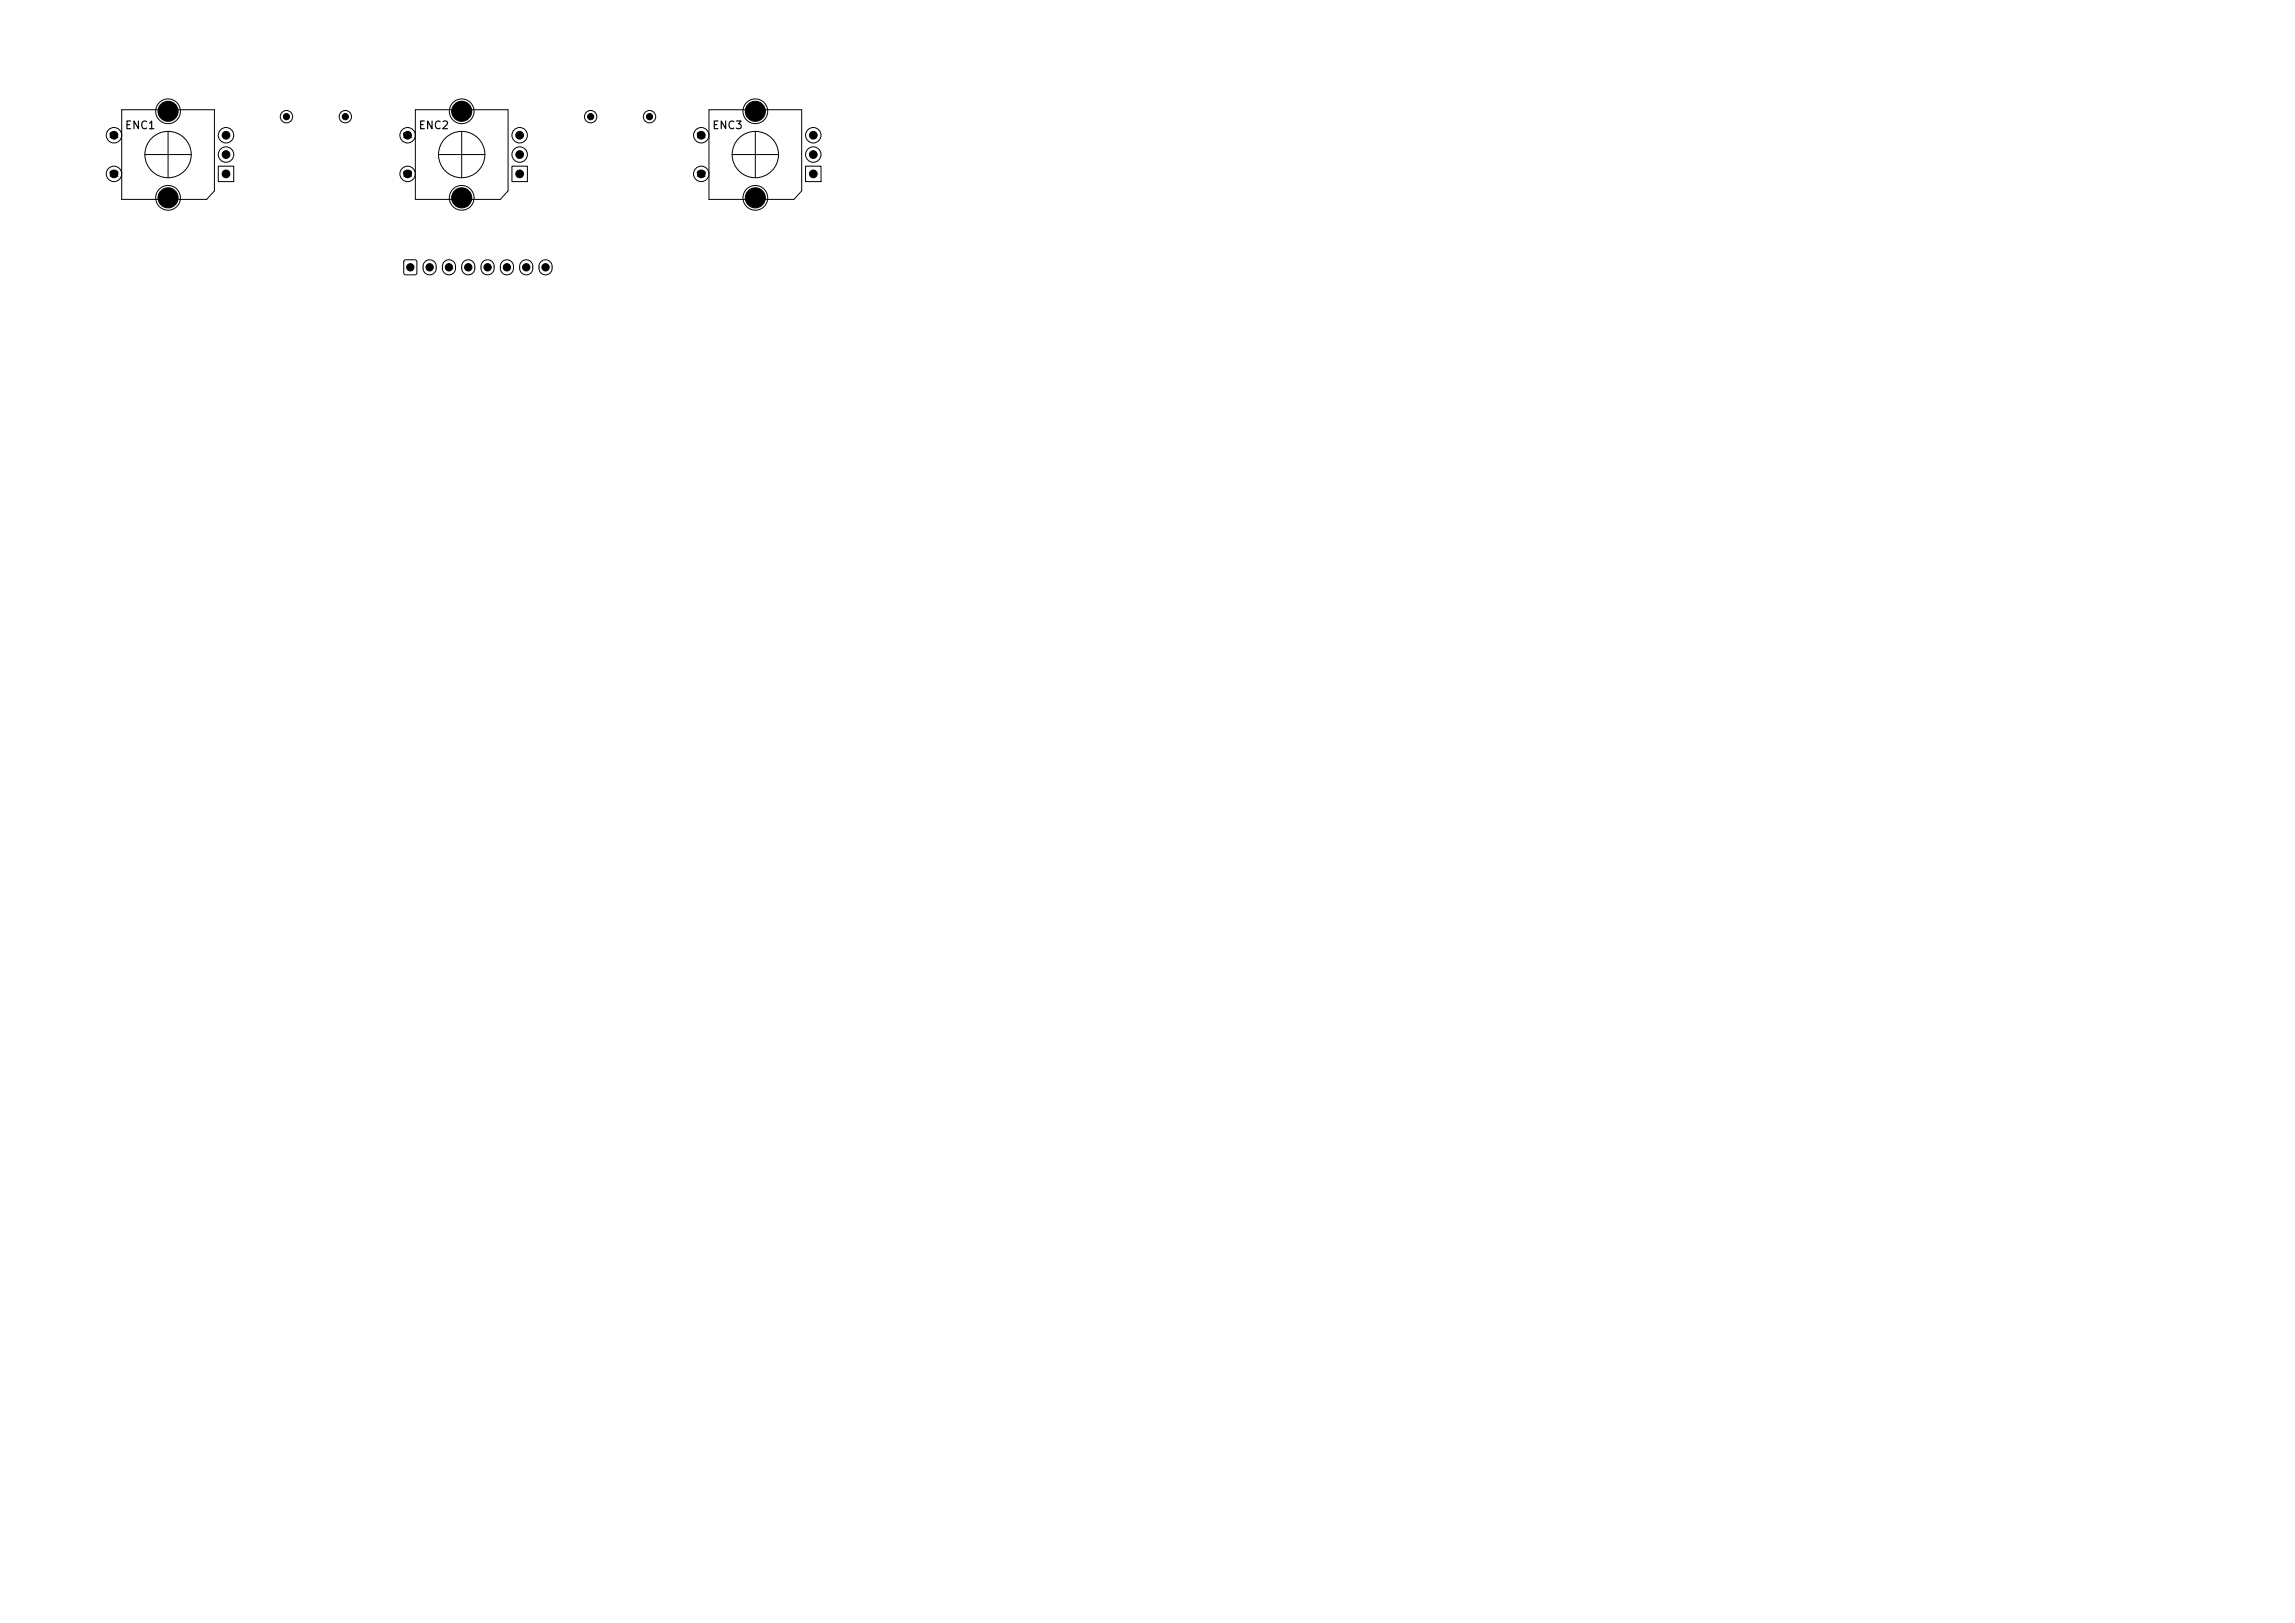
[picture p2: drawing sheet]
<svg xmlns="http://www.w3.org/2000/svg" width="297mm" height="210mm" viewBox="0 0 297 210" stroke-linecap="round" stroke-linejoin="round" font-family="sans-serif">
<defs><g id="words">
<g font-size="1.1">
<text x="20.5" y="15.2">MP</text>
<text x="58.5" y="15.2">MP</text>
<text x="96.5" y="15.2">MP</text>
<text x="20.5" y="26.4">MP</text>
<text x="58.5" y="26.4">MP</text>
<text x="96.5" y="26.4">MP</text>
</g>
<g font-size="1">
<text x="16.1" y="17">ENC1</text>
<text x="54.1" y="17">ENC2</text>
<text x="92.1" y="17">ENC3</text>
</g>
<g font-size=".7">
<text x="14" y="18">S1</text>
<text x="14" y="23">S2</text>
<text x="28.8" y="18">B</text>
<text x="28.8" y="20.5">C</text>
<text x="28.9" y="23">A</text>
<text x="52" y="18">S1</text>
<text x="52" y="23">S2</text>
<text x="66.9" y="18">B</text>
<text x="66.9" y="20.5">C</text>
<text x="66.9" y="23">A</text>
<text x="90" y="18">S1</text>
<text x="90" y="23">S2</text>
<text x="104.8" y="18">B</text>
<text x="104.8" y="20.5">C</text>
<text x="104.9" y="23">A</text>
<text x="53.6" y="35" transform="rotate(-90 53.6 35)">1</text>
<text x="56.1" y="35" transform="rotate(-90 56.1 35)">2</text>
<text x="58.6" y="35" transform="rotate(-90 58.6 35)">3</text>
<text x="61.1" y="35" transform="rotate(-90 61.1 35)">4</text>
<text x="63.6" y="35" transform="rotate(-90 63.6 35)">5</text>
<text x="66.1" y="35" transform="rotate(-90 66.1 35)">6</text>
<text x="68.6" y="35" transform="rotate(-90 68.6 35)">7</text>
<text x="71.1" y="35" transform="rotate(-90 71.1 35)">8</text>
</g>
<g font-size=".5">
<text x="36.8" y="15.5">2</text>
<text x="44.4" y="15.5">1</text>
<text x="76.1" y="15.5">2</text>
<text x="83.7" y="15.5">1</text>
</g>
</g></defs>
<g fill="none" stroke="#000" stroke-width=".13">
<path d="M15.8 14.2h12v10.5l-1.1 1.1h-10.9zM21.7 17v6M53.8 14.2h11.9v10.5l-.9 1.1h-11zM59.7 17v6M91.7 14.2h12v10.5l-.9 1.1h-11.1zM97.8 17v6M18.7 20h6.1M28.2 21.5h2v2h-2zM52.3 33.7l.2-.1 1.4 .1 .1 .2v1.4l-.1 .2-.2 .1-1.4-.1v-.2v-1.4zM55 33.9a.85 .85 0 0 1 .9-.2 .85 .85 0 0 1 .6 .8l-.1 .2a.85 .85 0 0 1-.8 .9 .85 .85 0 0 1-.9-.9l.1-.5zM56.7 20h6M57.5 33.9a.85 .85 0 0 1 .9-.2 .85 .85 0 0 1 .6 .8v.2a.85 .85 0 0 1-.9 .9 .85 .85 0 0 1-.8-.9v-.5z"/>
<path d="M60 33.9a.85 .85 0 0 1 .9-.2 .85 .85 0 0 1 .6 .8l-.1 .2a.85 .85 0 0 1-.8 .9 .85 .85 0 0 1-.9-.9l.1-.5zM62.5 33.9a.85 .85 0 0 1 .9-.2 .85 .85 0 0 1 .6 .8v.2a.85 .85 0 0 1-.9 .9 .85 .85 0 0 1-.8-.9v-.5zM65 33.9a.85 .85 0 0 1 .9-.2 .85 .85 0 0 1 .6 .8l-.1 .2a.85 .85 0 0 1-.8 .9 .85 .85 0 0 1-.9-.9l.1-.5zM66.3 21.5h2v2h-2zM67.5 33.9a.85 .85 0 0 1 .9-.2 .85 .85 0 0 1 .6 .8v.2a.85 .85 0 0 1-.9 .9 .85 .85 0 0 1-.8-.9v-.5zM70 33.9a.85 .85 0 0 1 .9-.2 .85 .85 0 0 1 .6 .8l-.1 .2a.85 .85 0 0 1-.8 .9 .85 .85 0 0 1-.9-.9l.1-.5zM94.7 20h6.1M104.2 21.5h2v2h-2z"/>
<circle cx="14.7" cy="17.5" r="1"/>
<circle cx="21.7" cy="20" r="3"/>
<circle cx="21.7" cy="14.4" r="1.6"/>
<circle cx="29.2" cy="17.5" r="1"/>
<circle cx="29.2" cy="20" r="1"/>
<circle cx="37.1" cy="15.1" r=".8"/>
<circle cx="44.7" cy="15.1" r=".8"/>
<circle cx="52.7" cy="17.5" r="1"/>
<circle cx="59.7" cy="20" r="3"/>
<circle cx="59.7" cy="14.4" r="1.6"/>
<circle cx="67.2" cy="17.5" r="1"/>
<circle cx="67.2" cy="20" r="1"/>
<circle cx="76.4" cy="15.1" r=".8"/>
<circle cx="84.1" cy="15.1" r=".8"/>
<circle cx="90.7" cy="17.5" r="1"/>
<circle cx="97.7" cy="20" r="3"/>
<circle cx="97.7" cy="14.4" r="1.6"/>
<circle cx="105.2" cy="17.5" r="1"/>
<circle cx="105.2" cy="20" r="1"/>
<circle cx="14.7" cy="22.5" r="1"/>
<circle cx="21.7" cy="25.6" r="1.6"/>
<circle cx="52.7" cy="22.5" r="1"/>
<circle cx="59.7" cy="25.6" r="1.6"/>
<circle cx="90.7" cy="22.5" r="1"/>
<circle cx="97.7" cy="25.6" r="1.6"/>
</g>
<g fill="#000" stroke="#000" stroke-width=".13">
<circle cx="14.8" cy="17.5" r=".5"/>
<circle cx="21.7" cy="14.4" r="1.3"/>
<circle cx="29.3" cy="17.5" r=".5"/>
<circle cx="37.1" cy="15.1" r=".4"/>
<circle cx="44.7" cy="15.1" r=".4"/>
<circle cx="52.8" cy="17.5" r=".5"/>
<circle cx="59.7" cy="14.4" r="1.3"/>
<circle cx="67.2" cy="17.5" r=".5"/>
<circle cx="76.4" cy="15.1" r=".4"/>
<circle cx="84.1" cy="15.1" r=".4"/>
<circle cx="90.8" cy="17.5" r=".5"/>
<circle cx="97.7" cy="14.4" r="1.3"/>
<circle cx="105.3" cy="17.5" r=".5"/>
<circle cx="14.8" cy="22.5" r=".5"/>
<circle cx="21.8" cy="25.6" r="1.3"/>
<circle cx="29.2" cy="20" r=".5"/>
<circle cx="29.3" cy="22.5" r=".5"/>
<circle cx="52.8" cy="22.5" r=".5"/>
<circle cx="53.1" cy="34.6" r=".47"/>
<circle cx="55.6" cy="34.6" r=".47"/>
<circle cx="58.1" cy="34.6" r=".47"/>
<circle cx="59.7" cy="25.6" r="1.3"/>
<circle cx="60.6" cy="34.6" r=".47"/>
<circle cx="63.1" cy="34.6" r=".47"/>
<circle cx="65.6" cy="34.6" r=".47"/>
<circle cx="67.2" cy="20" r=".5"/>
<circle cx="67.2" cy="22.5" r=".5"/>
<circle cx="68.1" cy="34.6" r=".47"/>
<circle cx="70.6" cy="34.6" r=".47"/>
<circle cx="90.8" cy="22.5" r=".5"/>
<circle cx="97.7" cy="25.6" r="1.3"/>
<circle cx="105.3" cy="20" r=".5"/>
<circle cx="105.3" cy="22.5" r=".5"/>
</g>
<use href="#words"/>
</svg>
